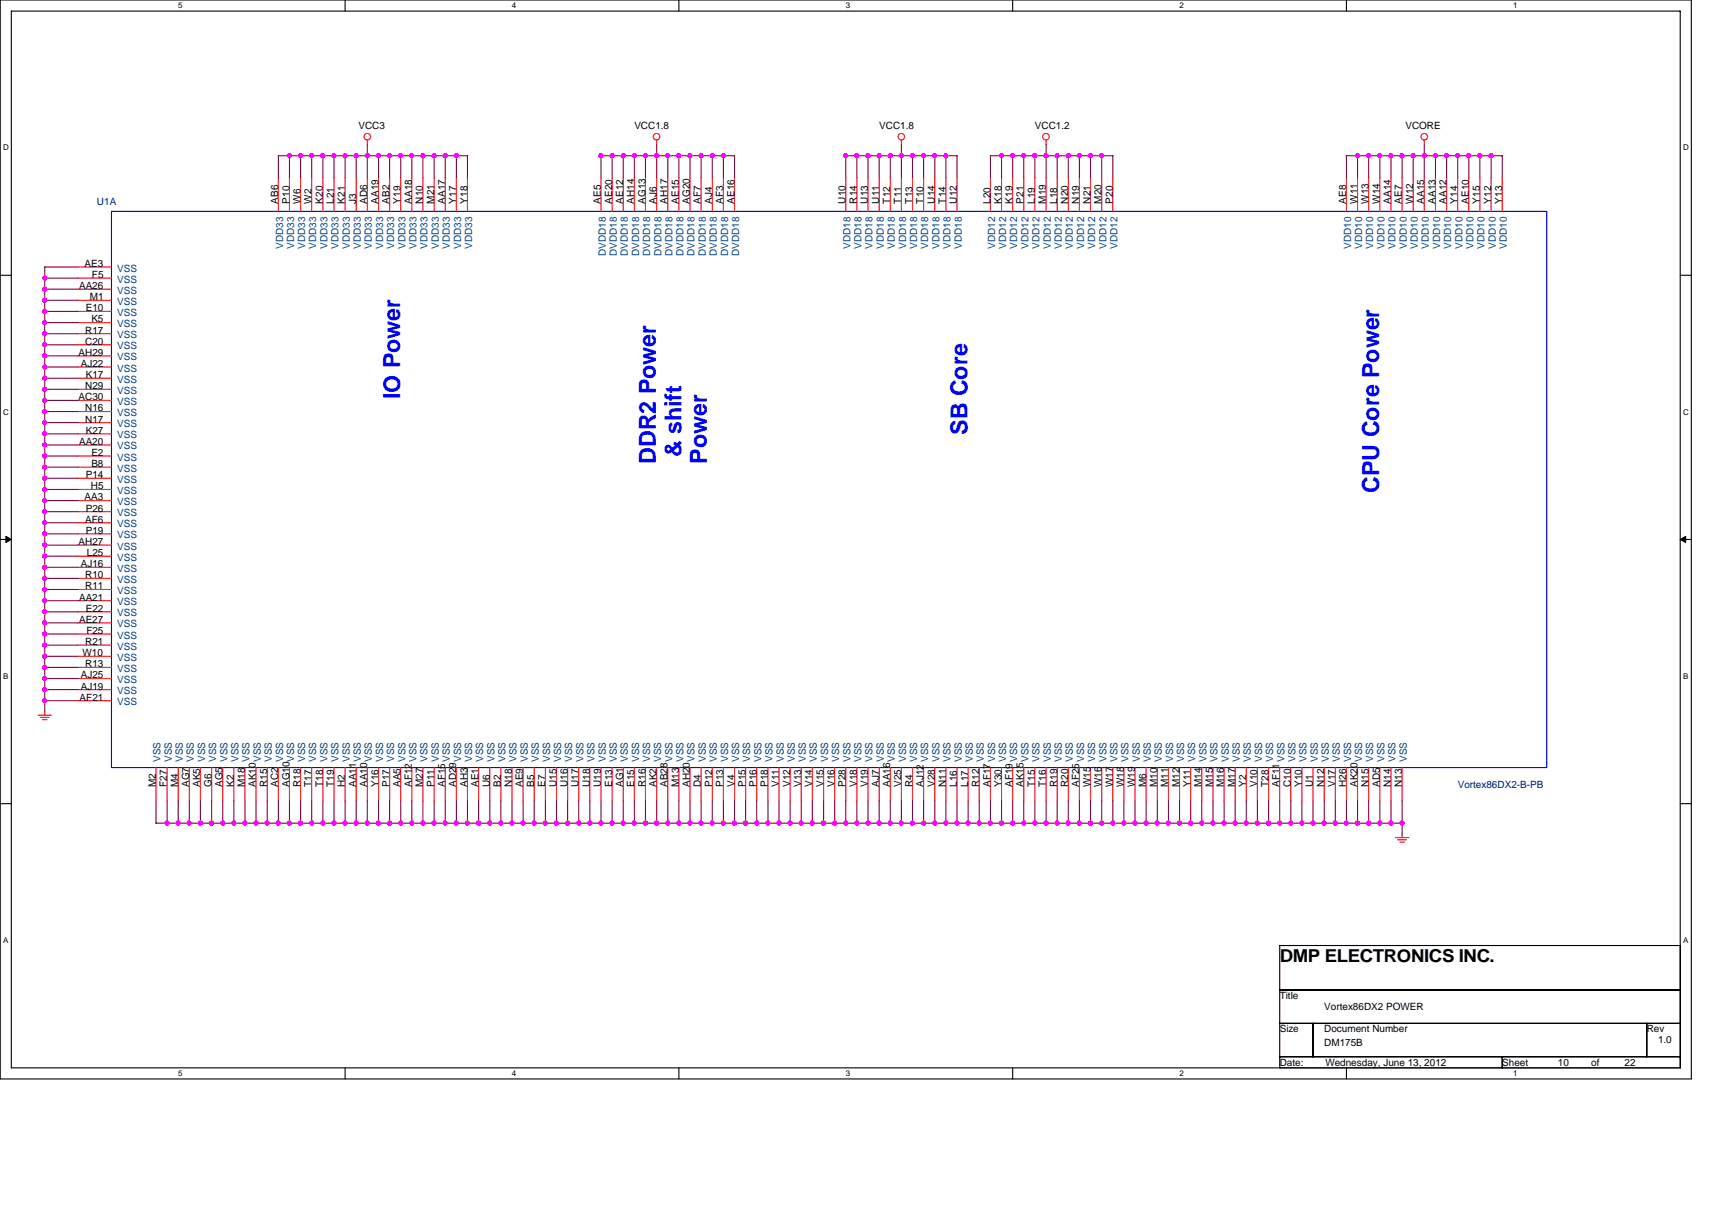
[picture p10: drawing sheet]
<svg xmlns="http://www.w3.org/2000/svg" width="297mm" height="210mm" viewBox="0 0 297 210" stroke-linecap="round" stroke-linejoin="round" font-family="sans-serif">
<defs><g id="words">
<g font-size="4.1" fill="#00f">
<text x="69.4" y="69.3" transform="rotate(-90 69.4 69.3)">IO Power</text>
<text x="167.9" y="75.5" transform="rotate(-90 167.9 75.5)">SB Core</text>
<text x="113.8" y="80.5" transform="rotate(-90 113.8 80.5)">DDR2 Power</text>
<text x="118.2" y="79.4" transform="rotate(-90 118.2 79.4)">&amp; shift</text>
<text x="122.7" y="80.5" transform="rotate(-90 122.7 80.5)">Power</text>
<text x="239.3" y="85.5" transform="rotate(-90 239.3 85.5)">CPU Core Power</text>
</g>
<text font-size="3.1" x="222" y="166.9">DMP ELECTRONICS INC.</text>
<g font-size="1.7">
<text x="62.2" y="22.4">VCC3</text>
<text x="110.1" y="22.4">VCC1.8</text>
<text x="152.5" y="22.4">VCC1.8</text>
<text x="179.6" y="22.4">VCC1.2</text>
<text x="243.8" y="22.4">VCORE</text>
<text x="48.3" y="35.3" transform="rotate(-90 48.3 35.3)">AB6</text>
<text x="50.2" y="35.3" transform="rotate(-90 50.2 35.3)">P10</text>
<text x="52.1" y="35.3" transform="rotate(-90 52.1 35.3)">W6</text>
<text x="54.1" y="35.3" transform="rotate(-90 54.1 35.3)">W2</text>
<text x="56" y="35.3" transform="rotate(-90 56 35.3)">K20</text>
<text x="57.9" y="35.3" transform="rotate(-90 57.9 35.3)">L21</text>
<text x="59.9" y="35.3" transform="rotate(-90 59.9 35.3)">K21</text>
<text x="61.8" y="35.3" transform="rotate(-90 61.8 35.3)">J3</text>
<text x="63.7" y="35.3" transform="rotate(-90 63.7 35.3)">AD6</text>
<text x="65.7" y="35.3" transform="rotate(-90 65.7 35.3)">AA19</text>
<text x="67.6" y="35.3" transform="rotate(-90 67.6 35.3)">AB2</text>
<text x="69.5" y="35.3" transform="rotate(-90 69.5 35.3)">Y19</text>
<text x="71.4" y="35.3" transform="rotate(-90 71.4 35.3)">AA18</text>
<text x="73.4" y="35.3" transform="rotate(-90 73.4 35.3)">N10</text>
<text x="75.3" y="35.3" transform="rotate(-90 75.3 35.3)">M21</text>
<text x="77.2" y="35.3" transform="rotate(-90 77.2 35.3)">AA17</text>
<text x="79.2" y="35.3" transform="rotate(-90 79.2 35.3)">Y17</text>
<text x="81.1" y="35.3" transform="rotate(-90 81.1 35.3)">Y18</text>
<text x="104.3" y="35.3" transform="rotate(-90 104.3 35.3)">AE5</text>
<text x="106.2" y="35.3" transform="rotate(-90 106.2 35.3)">AE20</text>
<text x="108.1" y="35.3" transform="rotate(-90 108.1 35.3)">AE12</text>
<text x="110" y="35.3" transform="rotate(-90 110 35.3)">AH14</text>
<text x="112" y="35.3" transform="rotate(-90 112 35.3)">AG13</text>
<text x="113.9" y="35.3" transform="rotate(-90 113.9 35.3)">AJ6</text>
<text x="115.8" y="35.3" transform="rotate(-90 115.8 35.3)">AH17</text>
<text x="117.8" y="35.3" transform="rotate(-90 117.8 35.3)">AE15</text>
<text x="119.7" y="35.3" transform="rotate(-90 119.7 35.3)">AG20</text>
<text x="121.6" y="35.3" transform="rotate(-90 121.6 35.3)">AF7</text>
<text x="123.6" y="35.3" transform="rotate(-90 123.6 35.3)">AJ4</text>
<text x="125.5" y="35.3" transform="rotate(-90 125.5 35.3)">AF3</text>
<text x="127.4" y="35.3" transform="rotate(-90 127.4 35.3)">AE16</text>
<text x="146.7" y="35.3" transform="rotate(-90 146.7 35.3)">U10</text>
<text x="148.7" y="35.3" transform="rotate(-90 148.7 35.3)">R14</text>
<text x="150.6" y="35.3" transform="rotate(-90 150.6 35.3)">U13</text>
<text x="152.5" y="35.3" transform="rotate(-90 152.5 35.3)">U11</text>
<text x="154.4" y="35.3" transform="rotate(-90 154.4 35.3)">T12</text>
<text x="156.4" y="35.3" transform="rotate(-90 156.4 35.3)">T11</text>
<text x="158.3" y="35.3" transform="rotate(-90 158.3 35.3)">T13</text>
<text x="160.2" y="35.3" transform="rotate(-90 160.2 35.3)">T10</text>
<text x="162.2" y="35.3" transform="rotate(-90 162.2 35.3)">U14</text>
<text x="164.1" y="35.3" transform="rotate(-90 164.1 35.3)">T14</text>
<text x="166" y="35.3" transform="rotate(-90 166 35.3)">U12</text>
<text x="171.8" y="35.3" transform="rotate(-90 171.8 35.3)">L20</text>
<text x="173.8" y="35.3" transform="rotate(-90 173.8 35.3)">K18</text>
<text x="175.7" y="35.3" transform="rotate(-90 175.7 35.3)">K19</text>
<text x="177.6" y="35.3" transform="rotate(-90 177.6 35.3)">P21</text>
<text x="179.5" y="35.3" transform="rotate(-90 179.5 35.3)">L19</text>
<text x="181.5" y="35.3" transform="rotate(-90 181.5 35.3)">M19</text>
<text x="183.4" y="35.3" transform="rotate(-90 183.4 35.3)">L18</text>
<text x="185.3" y="35.3" transform="rotate(-90 185.3 35.3)">N20</text>
<text x="187.3" y="35.3" transform="rotate(-90 187.3 35.3)">N19</text>
<text x="189.2" y="35.3" transform="rotate(-90 189.2 35.3)">N21</text>
<text x="191.1" y="35.3" transform="rotate(-90 191.1 35.3)">M20</text>
<text x="193.1" y="35.3" transform="rotate(-90 193.1 35.3)">P20</text>
<text x="233.6" y="35.3" transform="rotate(-90 233.6 35.3)">AE8</text>
<text x="235.5" y="35.3" transform="rotate(-90 235.5 35.3)">W11</text>
<text x="237.4" y="35.3" transform="rotate(-90 237.4 35.3)">W13</text>
<text x="239.4" y="35.3" transform="rotate(-90 239.4 35.3)">W14</text>
<text x="241.3" y="35.3" transform="rotate(-90 241.3 35.3)">AA14</text>
<text x="243.2" y="35.3" transform="rotate(-90 243.2 35.3)">AE7</text>
<text x="245.2" y="35.3" transform="rotate(-90 245.2 35.3)">W12</text>
<text x="247.1" y="35.3" transform="rotate(-90 247.1 35.3)">AA15</text>
<text x="249" y="35.3" transform="rotate(-90 249 35.3)">AA13</text>
<text x="251" y="35.3" transform="rotate(-90 251 35.3)">AA12</text>
<text x="252.9" y="35.3" transform="rotate(-90 252.9 35.3)">Y14</text>
<text x="254.8" y="35.3" transform="rotate(-90 254.8 35.3)">AE10</text>
<text x="256.7" y="35.3" transform="rotate(-90 256.7 35.3)">Y15</text>
<text x="258.7" y="35.3" transform="rotate(-90 258.7 35.3)">Y12</text>
<text x="260.6" y="35.3" transform="rotate(-90 260.6 35.3)">Y13</text>
<text x="14.7" y="46.3">AE3</text>
<text x="13.7" y="50.2">AA26</text>
<text x="15.6" y="52.1">M1</text>
<text x="16" y="48.2">F5</text>
<text x="14.8" y="57.9">R17</text>
<text x="14.8" y="59.8">C20</text>
<text x="14.9" y="54">E10</text>
<text x="15.9" y="56">K5</text>
<text x="13.6" y="61.7">AH29</text>
<text x="14" y="63.7">AJ22</text>
<text x="14.9" y="65.6">K17</text>
<text x="13.6" y="69.5">AC30</text>
<text x="14.8" y="67.5">N29</text>
<text x="14.8" y="71.4">N16</text>
<text x="13.7" y="77.2">AA20</text>
<text x="14.8" y="73.3">N17</text>
<text x="14.9" y="75.3">K27</text>
<text x="14.9" y="83">P14</text>
<text x="15.9" y="79.1">E2</text>
<text x="15.9" y="81">B8</text>
<text x="14.7" y="86.8">AA3</text>
<text x="14.9" y="88.8">P26</text>
<text x="15.8" y="84.9">H5</text>
<text x="13.6" y="94.6">AH27</text>
<text x="14.8" y="90.7">AF6</text>
<text x="14.9" y="92.6">P19</text>
<text x="14" y="98.4">AJ16</text>
<text x="14.8" y="100.4">R10</text>
<text x="15.1" y="96.5">L25</text>
<text x="13.7" y="104.2">AA21</text>
<text x="14.8" y="102.3">R11</text>
<text x="14.9" y="106.2">E22</text>
<text x="13.7" y="108.1">AE27</text>
<text x="14.3" y="113.9">W10</text>
<text x="14.8" y="111.9">R21</text>
<text x="15" y="110">F25</text>
<text x="14" y="117.7">AJ25</text>
<text x="14" y="119.7">AJ19</text>
<text x="14.8" y="115.8">R13</text>
<text x="13.8" y="121.6">AF21</text>
<text x="27" y="136.6" transform="rotate(-90 27 136.6)">M2</text>
<text x="29" y="136.6" transform="rotate(-90 29 136.6)">F27</text>
<text x="30.9" y="136.6" transform="rotate(-90 30.9 136.6)">M4</text>
<text x="32.8" y="136.6" transform="rotate(-90 32.8 136.6)">AG7</text>
<text x="34.8" y="136.6" transform="rotate(-90 34.8 136.6)">AK5</text>
<text x="36.7" y="136.6" transform="rotate(-90 36.7 136.6)">G6</text>
<text x="38.6" y="136.6" transform="rotate(-90 38.6 136.6)">AG5</text>
<text x="40.6" y="136.6" transform="rotate(-90 40.6 136.6)">K2</text>
<text x="42.5" y="136.6" transform="rotate(-90 42.5 136.6)">M18</text>
<text x="44.4" y="136.6" transform="rotate(-90 44.4 136.6)">AK10</text>
<text x="46.4" y="136.6" transform="rotate(-90 46.4 136.6)">R15</text>
<text x="48.3" y="136.6" transform="rotate(-90 48.3 136.6)">AC2</text>
<text x="50.2" y="136.6" transform="rotate(-90 50.2 136.6)">AG10</text>
<text x="52.1" y="136.6" transform="rotate(-90 52.1 136.6)">R18</text>
<text x="54.1" y="136.6" transform="rotate(-90 54.1 136.6)">T17</text>
<text x="56" y="136.6" transform="rotate(-90 56 136.6)">T18</text>
<text x="57.9" y="136.6" transform="rotate(-90 57.9 136.6)">T19</text>
<text x="59.9" y="136.6" transform="rotate(-90 59.9 136.6)">H2</text>
<text x="61.8" y="136.6" transform="rotate(-90 61.8 136.6)">AA11</text>
<text x="63.7" y="136.6" transform="rotate(-90 63.7 136.6)">AA10</text>
<text x="65.7" y="136.6" transform="rotate(-90 65.7 136.6)">Y16</text>
<text x="67.6" y="136.6" transform="rotate(-90 67.6 136.6)">P17</text>
<text x="69.5" y="136.6" transform="rotate(-90 69.5 136.6)">AA5</text>
<text x="71.4" y="136.6" transform="rotate(-90 71.4 136.6)">AF12</text>
<text x="73.4" y="136.6" transform="rotate(-90 73.4 136.6)">M27</text>
<text x="75.3" y="136.6" transform="rotate(-90 75.3 136.6)">P11</text>
<text x="77.2" y="136.6" transform="rotate(-90 77.2 136.6)">AF15</text>
<text x="79.2" y="136.6" transform="rotate(-90 79.2 136.6)">AD29</text>
<text x="81.1" y="136.6" transform="rotate(-90 81.1 136.6)">AH3</text>
<text x="83" y="136.6" transform="rotate(-90 83 136.6)">AE1</text>
<text x="85" y="136.6" transform="rotate(-90 85 136.6)">U6</text>
<text x="86.9" y="136.6" transform="rotate(-90 86.9 136.6)">B2</text>
<text x="88.8" y="136.6" transform="rotate(-90 88.8 136.6)">N18</text>
<text x="90.7" y="136.6" transform="rotate(-90 90.7 136.6)">AE9</text>
<text x="92.7" y="136.6" transform="rotate(-90 92.7 136.6)">B5</text>
<text x="94.6" y="136.6" transform="rotate(-90 94.6 136.6)">E7</text>
<text x="96.5" y="136.6" transform="rotate(-90 96.5 136.6)">U15</text>
<text x="98.5" y="136.6" transform="rotate(-90 98.5 136.6)">U16</text>
<text x="100.4" y="136.6" transform="rotate(-90 100.4 136.6)">U17</text>
<text x="102.3" y="136.6" transform="rotate(-90 102.3 136.6)">U18</text>
<text x="104.3" y="136.6" transform="rotate(-90 104.3 136.6)">U19</text>
<text x="106.2" y="136.6" transform="rotate(-90 106.2 136.6)">E13</text>
<text x="108.1" y="136.6" transform="rotate(-90 108.1 136.6)">AG1</text>
<text x="110" y="136.6" transform="rotate(-90 110 136.6)">E15</text>
<text x="112" y="136.6" transform="rotate(-90 112 136.6)">R16</text>
<text x="113.9" y="136.6" transform="rotate(-90 113.9 136.6)">AK2</text>
<text x="115.8" y="136.6" transform="rotate(-90 115.8 136.6)">AB28</text>
<text x="117.8" y="136.6" transform="rotate(-90 117.8 136.6)">M13</text>
<text x="119.7" y="136.6" transform="rotate(-90 119.7 136.6)">AH20</text>
<text x="121.6" y="136.6" transform="rotate(-90 121.6 136.6)">D4</text>
<text x="123.6" y="136.6" transform="rotate(-90 123.6 136.6)">P12</text>
<text x="125.5" y="136.6" transform="rotate(-90 125.5 136.6)">P13</text>
<text x="127.4" y="136.6" transform="rotate(-90 127.4 136.6)">V4</text>
<text x="129.3" y="136.6" transform="rotate(-90 129.3 136.6)">P15</text>
<text x="131.3" y="136.6" transform="rotate(-90 131.3 136.6)">P16</text>
<text x="133.2" y="136.6" transform="rotate(-90 133.2 136.6)">P18</text>
<text x="135.1" y="136.6" transform="rotate(-90 135.1 136.6)">V11</text>
<text x="137.1" y="136.6" transform="rotate(-90 137.1 136.6)">V12</text>
<text x="139" y="136.6" transform="rotate(-90 139 136.6)">V13</text>
<text x="140.9" y="136.6" transform="rotate(-90 140.9 136.6)">V14</text>
<text x="142.9" y="136.6" transform="rotate(-90 142.9 136.6)">V15</text>
<text x="144.8" y="136.6" transform="rotate(-90 144.8 136.6)">V16</text>
<text x="146.7" y="136.6" transform="rotate(-90 146.7 136.6)">P28</text>
<text x="148.7" y="136.6" transform="rotate(-90 148.7 136.6)">V18</text>
<text x="150.6" y="136.6" transform="rotate(-90 150.6 136.6)">V19</text>
<text x="152.5" y="136.6" transform="rotate(-90 152.5 136.6)">AJ7</text>
<text x="154.4" y="136.6" transform="rotate(-90 154.4 136.6)">AA16</text>
<text x="156.4" y="136.6" transform="rotate(-90 156.4 136.6)">V25</text>
<text x="158.3" y="136.6" transform="rotate(-90 158.3 136.6)">R4</text>
<text x="160.2" y="136.6" transform="rotate(-90 160.2 136.6)">AJ12</text>
<text x="162.2" y="136.6" transform="rotate(-90 162.2 136.6)">V28</text>
<text x="164.1" y="136.6" transform="rotate(-90 164.1 136.6)">N11</text>
<text x="166" y="136.6" transform="rotate(-90 166 136.6)">L16</text>
<text x="168" y="136.6" transform="rotate(-90 168 136.6)">L17</text>
<text x="169.9" y="136.6" transform="rotate(-90 169.9 136.6)">R12</text>
<text x="171.8" y="136.6" transform="rotate(-90 171.8 136.6)">AF17</text>
<text x="173.8" y="136.6" transform="rotate(-90 173.8 136.6)">Y30</text>
<text x="175.7" y="136.6" transform="rotate(-90 175.7 136.6)">AF19</text>
<text x="177.6" y="136.6" transform="rotate(-90 177.6 136.6)">AK15</text>
<text x="179.5" y="136.6" transform="rotate(-90 179.5 136.6)">T15</text>
<text x="181.5" y="136.6" transform="rotate(-90 181.5 136.6)">T16</text>
<text x="183.4" y="136.6" transform="rotate(-90 183.4 136.6)">R19</text>
<text x="185.3" y="136.6" transform="rotate(-90 185.3 136.6)">R20</text>
<text x="187.3" y="136.6" transform="rotate(-90 187.3 136.6)">AF25</text>
<text x="189.2" y="136.6" transform="rotate(-90 189.2 136.6)">W15</text>
<text x="191.1" y="136.6" transform="rotate(-90 191.1 136.6)">W16</text>
<text x="193.1" y="136.6" transform="rotate(-90 193.1 136.6)">W17</text>
<text x="195" y="136.6" transform="rotate(-90 195 136.6)">W18</text>
<text x="196.9" y="136.6" transform="rotate(-90 196.9 136.6)">W19</text>
<text x="198.8" y="136.6" transform="rotate(-90 198.8 136.6)">M6</text>
<text x="200.8" y="136.6" transform="rotate(-90 200.8 136.6)">M10</text>
<text x="202.7" y="136.6" transform="rotate(-90 202.7 136.6)">M11</text>
<text x="204.6" y="136.6" transform="rotate(-90 204.6 136.6)">M12</text>
<text x="206.6" y="136.6" transform="rotate(-90 206.6 136.6)">Y11</text>
<text x="208.5" y="136.6" transform="rotate(-90 208.5 136.6)">M14</text>
<text x="210.4" y="136.6" transform="rotate(-90 210.4 136.6)">M15</text>
<text x="212.4" y="136.6" transform="rotate(-90 212.4 136.6)">M16</text>
<text x="214.3" y="136.6" transform="rotate(-90 214.3 136.6)">M17</text>
<text x="216.2" y="136.6" transform="rotate(-90 216.2 136.6)">Y2</text>
<text x="218.1" y="136.6" transform="rotate(-90 218.1 136.6)">V10</text>
<text x="220.1" y="136.6" transform="rotate(-90 220.1 136.6)">T28</text>
<text x="222" y="136.6" transform="rotate(-90 222 136.6)">AF11</text>
<text x="223.9" y="136.6" transform="rotate(-90 223.9 136.6)">C10</text>
<text x="225.9" y="136.6" transform="rotate(-90 225.9 136.6)">Y10</text>
<text x="227.8" y="136.6" transform="rotate(-90 227.8 136.6)">U1</text>
<text x="229.7" y="136.6" transform="rotate(-90 229.7 136.6)">N12</text>
<text x="231.7" y="136.6" transform="rotate(-90 231.7 136.6)">V17</text>
<text x="233.6" y="136.6" transform="rotate(-90 233.6 136.6)">H26</text>
<text x="235.5" y="136.6" transform="rotate(-90 235.5 136.6)">AK20</text>
<text x="237.4" y="136.6" transform="rotate(-90 237.4 136.6)">N15</text>
<text x="239.4" y="136.6" transform="rotate(-90 239.4 136.6)">AD5</text>
<text x="241.3" y="136.6" transform="rotate(-90 241.3 136.6)">N14</text>
<text x="243.2" y="136.6" transform="rotate(-90 243.2 136.6)">N13</text>
<text x="222" y="173.4">Title</text>
<text x="222" y="179.1">Size</text>
<text x="229.8" y="175.3">Vortex86DX2 POWER</text>
<text x="229.8" y="179.1">Document Number</text>
<text x="285.7" y="179.1">Rev</text>
<text x="222" y="184.9">Date:</text>
<text x="229.8" y="181.5">DM175B</text>
<text x="230" y="184.9">Wednesday, June 13, 2012</text>
<text x="260.6" y="184.9">Sheet</text>
<text x="270.3" y="184.9">10</text>
<text x="276.1" y="184.9">of</text>
<text x="281.9" y="184.9">22</text>
<text x="287.7" y="181.1">1.0</text>
</g>
<g font-size="1.7" fill="#000080">
<text x="16.8" y="35.5">U1A</text>
<text x="252.9" y="136.7">Vortex86DX2-B-PB</text>
</g>
<g font-size="1.7" fill="#004080">
<text x="20.3" y="47.1">VSS</text>
<text x="49.1" y="43.2" transform="rotate(-90 49.1 43.2)">VDD33</text>
<text x="51" y="43.2" transform="rotate(-90 51 43.2)">VDD33</text>
<text x="53" y="43.2" transform="rotate(-90 53 43.2)">VDD33</text>
<text x="54.9" y="43.2" transform="rotate(-90 54.9 43.2)">VDD33</text>
<text x="56.8" y="43.2" transform="rotate(-90 56.8 43.2)">VDD33</text>
<text x="58.8" y="43.2" transform="rotate(-90 58.8 43.2)">VDD33</text>
<text x="60.7" y="43.2" transform="rotate(-90 60.7 43.2)">VDD33</text>
<text x="62.6" y="43.2" transform="rotate(-90 62.6 43.2)">VDD33</text>
<text x="64.5" y="43.2" transform="rotate(-90 64.5 43.2)">VDD33</text>
<text x="66.5" y="43.2" transform="rotate(-90 66.5 43.2)">VDD33</text>
<text x="68.4" y="43.2" transform="rotate(-90 68.4 43.2)">VDD33</text>
<text x="70.3" y="43.2" transform="rotate(-90 70.3 43.2)">VDD33</text>
<text x="72.3" y="43.2" transform="rotate(-90 72.3 43.2)">VDD33</text>
<text x="74.2" y="43.2" transform="rotate(-90 74.2 43.2)">VDD33</text>
<text x="76.1" y="43.2" transform="rotate(-90 76.1 43.2)">VDD33</text>
<text x="78.1" y="43.2" transform="rotate(-90 78.1 43.2)">VDD33</text>
<text x="80" y="43.2" transform="rotate(-90 80 43.2)">VDD33</text>
<text x="81.9" y="43.2" transform="rotate(-90 81.9 43.2)">VDD33</text>
<text x="105.1" y="44.4" transform="rotate(-90 105.1 44.4)">DVDD18</text>
<text x="107" y="44.4" transform="rotate(-90 107 44.4)">DVDD18</text>
<text x="108.9" y="44.4" transform="rotate(-90 108.9 44.4)">DVDD18</text>
<text x="110.9" y="44.4" transform="rotate(-90 110.9 44.4)">DVDD18</text>
<text x="112.8" y="44.4" transform="rotate(-90 112.8 44.4)">DVDD18</text>
<text x="114.7" y="44.4" transform="rotate(-90 114.7 44.4)">DVDD18</text>
<text x="116.7" y="44.4" transform="rotate(-90 116.7 44.4)">DVDD18</text>
<text x="118.6" y="44.4" transform="rotate(-90 118.6 44.4)">DVDD18</text>
<text x="120.5" y="44.4" transform="rotate(-90 120.5 44.4)">DVDD18</text>
<text x="122.4" y="44.4" transform="rotate(-90 122.4 44.4)">DVDD18</text>
<text x="124.4" y="44.4" transform="rotate(-90 124.4 44.4)">DVDD18</text>
<text x="126.3" y="44.4" transform="rotate(-90 126.3 44.4)">DVDD18</text>
<text x="128.2" y="44.4" transform="rotate(-90 128.2 44.4)">DVDD18</text>
<text x="147.6" y="43.2" transform="rotate(-90 147.6 43.2)">VDD18</text>
<text x="149.5" y="43.2" transform="rotate(-90 149.5 43.2)">VDD18</text>
<text x="151.4" y="43.2" transform="rotate(-90 151.4 43.2)">VDD18</text>
<text x="153.4" y="43.2" transform="rotate(-90 153.4 43.2)">VDD18</text>
<text x="155.3" y="43.2" transform="rotate(-90 155.3 43.2)">VDD18</text>
<text x="157.2" y="43.2" transform="rotate(-90 157.2 43.2)">VDD18</text>
<text x="159.1" y="43.2" transform="rotate(-90 159.1 43.2)">VDD18</text>
<text x="161.1" y="43.2" transform="rotate(-90 161.1 43.2)">VDD18</text>
<text x="163" y="43.2" transform="rotate(-90 163 43.2)">VDD18</text>
<text x="164.9" y="43.2" transform="rotate(-90 164.9 43.2)">VDD18</text>
<text x="166.9" y="43.2" transform="rotate(-90 166.9 43.2)">VDD18</text>
<text x="172.7" y="43.2" transform="rotate(-90 172.7 43.2)">VDD12</text>
<text x="174.6" y="43.2" transform="rotate(-90 174.6 43.2)">VDD12</text>
<text x="176.5" y="43.2" transform="rotate(-90 176.5 43.2)">VDD12</text>
<text x="178.4" y="43.2" transform="rotate(-90 178.4 43.2)">VDD12</text>
<text x="180.4" y="43.2" transform="rotate(-90 180.4 43.2)">VDD12</text>
<text x="182.3" y="43.2" transform="rotate(-90 182.3 43.2)">VDD12</text>
<text x="184.2" y="43.2" transform="rotate(-90 184.2 43.2)">VDD12</text>
<text x="186.2" y="43.2" transform="rotate(-90 186.2 43.2)">VDD12</text>
<text x="188.1" y="43.2" transform="rotate(-90 188.1 43.2)">VDD12</text>
<text x="190" y="43.2" transform="rotate(-90 190 43.2)">VDD12</text>
<text x="192" y="43.2" transform="rotate(-90 192 43.2)">VDD12</text>
<text x="193.9" y="43.2" transform="rotate(-90 193.9 43.2)">VDD12</text>
<text x="234.4" y="43.2" transform="rotate(-90 234.4 43.2)">VDD10</text>
<text x="236.3" y="43.2" transform="rotate(-90 236.3 43.2)">VDD10</text>
<text x="238.3" y="43.2" transform="rotate(-90 238.3 43.2)">VDD10</text>
<text x="240.2" y="43.2" transform="rotate(-90 240.2 43.2)">VDD10</text>
<text x="242.1" y="43.2" transform="rotate(-90 242.1 43.2)">VDD10</text>
<text x="244.1" y="43.2" transform="rotate(-90 244.1 43.2)">VDD10</text>
<text x="246" y="43.2" transform="rotate(-90 246 43.2)">VDD10</text>
<text x="247.9" y="43.2" transform="rotate(-90 247.9 43.2)">VDD10</text>
<text x="249.9" y="43.2" transform="rotate(-90 249.9 43.2)">VDD10</text>
<text x="251.8" y="43.2" transform="rotate(-90 251.8 43.2)">VDD10</text>
<text x="253.7" y="43.2" transform="rotate(-90 253.7 43.2)">VDD10</text>
<text x="255.7" y="43.2" transform="rotate(-90 255.7 43.2)">VDD10</text>
<text x="257.6" y="43.2" transform="rotate(-90 257.6 43.2)">VDD10</text>
<text x="259.5" y="43.2" transform="rotate(-90 259.5 43.2)">VDD10</text>
<text x="261.5" y="43.2" transform="rotate(-90 261.5 43.2)">VDD10</text>
<text x="20.3" y="49">VSS</text>
<text x="20.3" y="51">VSS</text>
<text x="20.3" y="52.9">VSS</text>
<text x="20.3" y="54.8">VSS</text>
<text x="20.3" y="56.8">VSS</text>
<text x="20.3" y="58.7">VSS</text>
<text x="20.3" y="60.6">VSS</text>
<text x="20.3" y="62.5">VSS</text>
<text x="20.3" y="64.5">VSS</text>
<text x="20.3" y="66.4">VSS</text>
<text x="20.3" y="68.3">VSS</text>
<text x="20.3" y="70.3">VSS</text>
<text x="20.3" y="72.2">VSS</text>
<text x="20.3" y="74.1">VSS</text>
<text x="20.3" y="76.1">VSS</text>
<text x="20.3" y="78">VSS</text>
<text x="20.3" y="79.9">VSS</text>
<text x="20.3" y="81.9">VSS</text>
<text x="20.3" y="83.8">VSS</text>
<text x="20.3" y="85.7">VSS</text>
<text x="20.3" y="87.7">VSS</text>
<text x="20.3" y="89.6">VSS</text>
<text x="20.3" y="91.5">VSS</text>
<text x="20.3" y="93.4">VSS</text>
<text x="20.3" y="95.4">VSS</text>
<text x="20.3" y="97.3">VSS</text>
<text x="20.3" y="99.2">VSS</text>
<text x="20.3" y="101.2">VSS</text>
<text x="20.3" y="103.1">VSS</text>
<text x="20.3" y="105">VSS</text>
<text x="20.3" y="107">VSS</text>
<text x="20.3" y="108.9">VSS</text>
<text x="20.3" y="110.8">VSS</text>
<text x="20.3" y="112.7">VSS</text>
<text x="20.3" y="114.7">VSS</text>
<text x="20.3" y="116.6">VSS</text>
<text x="20.3" y="118.5">VSS</text>
<text x="20.3" y="120.5">VSS</text>
<text x="20.3" y="122.4">VSS</text>
<text x="27.9" y="132.2" transform="rotate(-90 27.9 132.2)">VSS</text>
<text x="29.8" y="132.2" transform="rotate(-90 29.8 132.2)">VSS</text>
<text x="31.7" y="132.2" transform="rotate(-90 31.7 132.2)">VSS</text>
<text x="33.7" y="132.2" transform="rotate(-90 33.7 132.2)">VSS</text>
<text x="35.6" y="132.2" transform="rotate(-90 35.6 132.2)">VSS</text>
<text x="37.5" y="132.2" transform="rotate(-90 37.5 132.2)">VSS</text>
<text x="39.5" y="132.2" transform="rotate(-90 39.5 132.2)">VSS</text>
<text x="41.4" y="132.2" transform="rotate(-90 41.4 132.2)">VSS</text>
<text x="43.3" y="132.2" transform="rotate(-90 43.3 132.2)">VSS</text>
<text x="45.2" y="132.2" transform="rotate(-90 45.2 132.2)">VSS</text>
<text x="47.2" y="132.2" transform="rotate(-90 47.2 132.2)">VSS</text>
<text x="49.1" y="132.2" transform="rotate(-90 49.1 132.2)">VSS</text>
<text x="51" y="132.2" transform="rotate(-90 51 132.2)">VSS</text>
<text x="53" y="132.2" transform="rotate(-90 53 132.2)">VSS</text>
<text x="54.9" y="132.2" transform="rotate(-90 54.9 132.2)">VSS</text>
<text x="56.8" y="132.2" transform="rotate(-90 56.8 132.2)">VSS</text>
<text x="58.8" y="132.2" transform="rotate(-90 58.8 132.2)">VSS</text>
<text x="60.7" y="132.2" transform="rotate(-90 60.7 132.2)">VSS</text>
<text x="62.6" y="132.2" transform="rotate(-90 62.6 132.2)">VSS</text>
<text x="64.5" y="132.2" transform="rotate(-90 64.5 132.2)">VSS</text>
<text x="66.5" y="132.2" transform="rotate(-90 66.5 132.2)">VSS</text>
<text x="68.4" y="132.2" transform="rotate(-90 68.4 132.2)">VSS</text>
<text x="70.3" y="132.2" transform="rotate(-90 70.3 132.2)">VSS</text>
<text x="72.3" y="132.2" transform="rotate(-90 72.3 132.2)">VSS</text>
<text x="74.2" y="132.2" transform="rotate(-90 74.2 132.2)">VSS</text>
<text x="76.1" y="132.2" transform="rotate(-90 76.1 132.2)">VSS</text>
<text x="78.1" y="132.2" transform="rotate(-90 78.1 132.2)">VSS</text>
<text x="80" y="132.2" transform="rotate(-90 80 132.2)">VSS</text>
<text x="81.9" y="132.2" transform="rotate(-90 81.9 132.2)">VSS</text>
<text x="83.8" y="132.2" transform="rotate(-90 83.8 132.2)">VSS</text>
<text x="85.8" y="132.2" transform="rotate(-90 85.8 132.2)">VSS</text>
<text x="87.7" y="132.2" transform="rotate(-90 87.7 132.2)">VSS</text>
<text x="89.6" y="132.2" transform="rotate(-90 89.6 132.2)">VSS</text>
<text x="91.6" y="132.2" transform="rotate(-90 91.6 132.2)">VSS</text>
<text x="93.5" y="132.2" transform="rotate(-90 93.5 132.2)">VSS</text>
<text x="95.4" y="132.2" transform="rotate(-90 95.4 132.2)">VSS</text>
<text x="97.4" y="132.2" transform="rotate(-90 97.4 132.2)">VSS</text>
<text x="99.3" y="132.2" transform="rotate(-90 99.3 132.2)">VSS</text>
<text x="101.2" y="132.2" transform="rotate(-90 101.2 132.2)">VSS</text>
<text x="103.1" y="132.2" transform="rotate(-90 103.1 132.2)">VSS</text>
<text x="105.1" y="132.2" transform="rotate(-90 105.1 132.2)">VSS</text>
<text x="107" y="132.2" transform="rotate(-90 107 132.2)">VSS</text>
<text x="108.9" y="132.2" transform="rotate(-90 108.9 132.2)">VSS</text>
<text x="110.9" y="132.2" transform="rotate(-90 110.9 132.2)">VSS</text>
<text x="112.8" y="132.2" transform="rotate(-90 112.8 132.2)">VSS</text>
<text x="114.7" y="132.2" transform="rotate(-90 114.7 132.2)">VSS</text>
<text x="116.7" y="132.2" transform="rotate(-90 116.7 132.2)">VSS</text>
<text x="118.6" y="132.2" transform="rotate(-90 118.6 132.2)">VSS</text>
<text x="120.5" y="132.2" transform="rotate(-90 120.5 132.2)">VSS</text>
<text x="122.4" y="132.2" transform="rotate(-90 122.4 132.2)">VSS</text>
<text x="124.4" y="132.2" transform="rotate(-90 124.4 132.2)">VSS</text>
<text x="126.3" y="132.2" transform="rotate(-90 126.3 132.2)">VSS</text>
<text x="128.2" y="132.2" transform="rotate(-90 128.2 132.2)">VSS</text>
<text x="130.2" y="132.2" transform="rotate(-90 130.2 132.2)">VSS</text>
<text x="132.1" y="132.2" transform="rotate(-90 132.1 132.2)">VSS</text>
<text x="134" y="132.2" transform="rotate(-90 134 132.2)">VSS</text>
<text x="136" y="132.2" transform="rotate(-90 136 132.2)">VSS</text>
<text x="137.9" y="132.2" transform="rotate(-90 137.9 132.2)">VSS</text>
<text x="139.8" y="132.2" transform="rotate(-90 139.8 132.2)">VSS</text>
<text x="141.8" y="132.2" transform="rotate(-90 141.8 132.2)">VSS</text>
<text x="143.7" y="132.2" transform="rotate(-90 143.7 132.2)">VSS</text>
<text x="145.6" y="132.2" transform="rotate(-90 145.6 132.2)">VSS</text>
<text x="147.6" y="132.2" transform="rotate(-90 147.6 132.2)">VSS</text>
<text x="149.5" y="132.2" transform="rotate(-90 149.5 132.2)">VSS</text>
<text x="151.4" y="132.2" transform="rotate(-90 151.4 132.2)">VSS</text>
<text x="153.4" y="132.2" transform="rotate(-90 153.4 132.2)">VSS</text>
<text x="155.3" y="132.2" transform="rotate(-90 155.3 132.2)">VSS</text>
<text x="157.2" y="132.2" transform="rotate(-90 157.2 132.2)">VSS</text>
<text x="159.1" y="132.2" transform="rotate(-90 159.1 132.2)">VSS</text>
<text x="161.1" y="132.2" transform="rotate(-90 161.1 132.2)">VSS</text>
<text x="163" y="132.2" transform="rotate(-90 163 132.2)">VSS</text>
<text x="164.9" y="132.2" transform="rotate(-90 164.9 132.2)">VSS</text>
<text x="166.9" y="132.2" transform="rotate(-90 166.9 132.2)">VSS</text>
<text x="168.8" y="132.2" transform="rotate(-90 168.8 132.2)">VSS</text>
<text x="170.7" y="132.2" transform="rotate(-90 170.7 132.2)">VSS</text>
<text x="172.7" y="132.2" transform="rotate(-90 172.7 132.2)">VSS</text>
<text x="174.6" y="132.2" transform="rotate(-90 174.6 132.2)">VSS</text>
<text x="176.5" y="132.2" transform="rotate(-90 176.5 132.2)">VSS</text>
<text x="178.4" y="132.2" transform="rotate(-90 178.4 132.2)">VSS</text>
<text x="180.4" y="132.2" transform="rotate(-90 180.4 132.2)">VSS</text>
<text x="182.3" y="132.2" transform="rotate(-90 182.3 132.2)">VSS</text>
<text x="184.2" y="132.2" transform="rotate(-90 184.2 132.2)">VSS</text>
<text x="186.2" y="132.2" transform="rotate(-90 186.2 132.2)">VSS</text>
<text x="188.1" y="132.2" transform="rotate(-90 188.1 132.2)">VSS</text>
<text x="190" y="132.2" transform="rotate(-90 190 132.2)">VSS</text>
<text x="192" y="132.2" transform="rotate(-90 192 132.2)">VSS</text>
<text x="193.9" y="132.2" transform="rotate(-90 193.9 132.2)">VSS</text>
<text x="195.8" y="132.2" transform="rotate(-90 195.8 132.2)">VSS</text>
<text x="197.7" y="132.2" transform="rotate(-90 197.7 132.2)">VSS</text>
<text x="199.7" y="132.2" transform="rotate(-90 199.7 132.2)">VSS</text>
<text x="201.6" y="132.2" transform="rotate(-90 201.6 132.2)">VSS</text>
<text x="203.5" y="132.2" transform="rotate(-90 203.5 132.2)">VSS</text>
<text x="205.5" y="132.2" transform="rotate(-90 205.5 132.2)">VSS</text>
<text x="207.4" y="132.2" transform="rotate(-90 207.4 132.2)">VSS</text>
<text x="209.3" y="132.2" transform="rotate(-90 209.3 132.2)">VSS</text>
<text x="211.3" y="132.2" transform="rotate(-90 211.3 132.2)">VSS</text>
<text x="213.2" y="132.2" transform="rotate(-90 213.2 132.2)">VSS</text>
<text x="215.1" y="132.2" transform="rotate(-90 215.1 132.2)">VSS</text>
<text x="217" y="132.2" transform="rotate(-90 217 132.2)">VSS</text>
<text x="219" y="132.2" transform="rotate(-90 219 132.2)">VSS</text>
<text x="220.9" y="132.2" transform="rotate(-90 220.9 132.2)">VSS</text>
<text x="222.8" y="132.2" transform="rotate(-90 222.8 132.2)">VSS</text>
<text x="224.8" y="132.2" transform="rotate(-90 224.8 132.2)">VSS</text>
<text x="226.7" y="132.2" transform="rotate(-90 226.7 132.2)">VSS</text>
<text x="228.6" y="132.2" transform="rotate(-90 228.6 132.2)">VSS</text>
<text x="230.6" y="132.2" transform="rotate(-90 230.6 132.2)">VSS</text>
<text x="232.5" y="132.2" transform="rotate(-90 232.5 132.2)">VSS</text>
<text x="234.4" y="132.2" transform="rotate(-90 234.4 132.2)">VSS</text>
<text x="236.3" y="132.2" transform="rotate(-90 236.3 132.2)">VSS</text>
<text x="238.3" y="132.2" transform="rotate(-90 238.3 132.2)">VSS</text>
<text x="240.2" y="132.2" transform="rotate(-90 240.2 132.2)">VSS</text>
<text x="242.1" y="132.2" transform="rotate(-90 242.1 132.2)">VSS</text>
<text x="244.1" y="132.2" transform="rotate(-90 244.1 132.2)">VSS</text>
</g>
<g font-size="1.4">
<text x="30.9" y="1.5">5</text>
<text x="88.8" y="1.5">4</text>
<text x="146.7" y="1.5">3</text>
<text x="204.7" y="1.5">2</text>
<text x="262.6" y="1.5">1</text>
<text x=".5" y="26.1">D</text>
<text x="292" y="26.1">D</text>
<text x=".5" y="71.9">C</text>
<text x="292" y="71.9">C</text>
<text x=".5" y="117.8">B</text>
<text x="292" y="117.8">B</text>
<text x=".5" y="163.6">A</text>
<text x="292" y="163.6">A</text>
<text x="30.9" y="186.8">5</text>
<text x="88.8" y="186.8">4</text>
<text x="146.7" y="186.8">3</text>
<text x="204.7" y="186.8">2</text>
<text x="262.6" y="186.8">1</text>
</g>
</g></defs>
<path d="M0 0h293.5v187.2h-293.5zM2 1.9h289.5v183.4h-289.5z" fill="none" stroke="#000" stroke-width=".19"/>
<g fill="#fff">
<path d="M30.9 .2h.8v1.6h-.8z"/>
<path d="M30.9 185.5h.8v1.6h-.8z"/>
</g>
<path d="M59.9 0v1.9M59.9 185.3v1.9" fill="none" stroke="#000" stroke-width=".19"/>
<g fill="#fff">
<path d="M88.8 .2h.8v1.6h-.8z"/>
<path d="M88.8 185.5h.8v1.6h-.8z"/>
</g>
<path d="M117.8 0v1.9M117.8 185.3v1.9" fill="none" stroke="#000" stroke-width=".19"/>
<g fill="#fff">
<path d="M146.7 .2h.8v1.6h-.8z"/>
<path d="M146.7 185.5h.8v1.6h-.8z"/>
</g>
<path d="M175.7 0v1.9M175.7 185.3v1.9" fill="none" stroke="#000" stroke-width=".19"/>
<g fill="#fff">
<path d="M204.7 .2h.7v1.6h-.7z"/>
<path d="M204.7 185.5h.7v1.6h-.7z"/>
</g>
<path d="M233.6 0v1.9M233.6 185.3v1.9" fill="none" stroke="#000" stroke-width=".19"/>
<g fill="#fff">
<path d="M262.6 .2h.7v1.6h-.7z"/>
<path d="M262.6 185.5h.7v1.6h-.7z"/>
<path d="M.5 24.8h1v1.6h-1z"/>
<path d="M292 24.8h1v1.6h-1z"/>
<path d="M.5 70.7h1v1.5h-1z"/>
<path d="M292 70.7h1v1.5h-1z"/>
</g>
<path d="M0 47.8h2M291.5 47.8h2" fill="none" stroke="#000" stroke-width=".19"/>
<g fill="#fff">
<path d="M.5 116.5h.9v1.6h-.9z"/>
<path d="M292 116.5h.9v1.6h-.9z"/>
</g>
<path d="M0 93.6h2M291.5 93.6h2" fill="none" stroke="#000" stroke-width=".19"/>
<path d="M1 93.1l1 .5-1 .5zM291.5 93.6l1-.5v1z" fill="#000" stroke="#000" stroke-width=".17"/>
<g fill="#fff">
<path d="M.5 162.4h.9v1.5h-.9z"/>
<path d="M292 162.4h.9v1.5h-.9z"/>
</g>
<path d="M0 139.5h2M291.5 139.5h2M222 164.1h69.5v21.2h-69.5zM222 171.8h69.5M222 177.6h69.5M227.8 177.6v5.8M285.7 177.6v5.8M222 183.4h69.5M260.6 183.4v1.9" fill="none" stroke="#000" stroke-width=".19"/>
<g fill="none" stroke="#f00" stroke-width=".19">
<path d="M48.3 30.9v5.8M50.2 30.9v5.8M52.2 30.9v5.8M54.1 30.9v5.8M56 30.9v5.8M58 30.9v5.8M59.9 30.9v5.8M61.8 30.9v5.8M63.7 24.3v.8M63.7 30.9v5.8M65.7 30.9v5.8M67.6 30.9v5.8"/>
<path d="M69.5 30.9v5.8M71.5 30.9v5.8M73.4 30.9v5.8M75.3 30.9v5.8M77.3 30.9v5.8M79.2 30.9v5.8M81.1 30.9v5.8M104.3 30.9v5.8M106.2 30.9v5.8M108.1 30.9v5.8M110.1 30.9v5.8M112 30.9v5.8"/>
<path d="M113.9 24.3v.8M113.9 30.9v5.8M115.9 30.9v5.8M117.8 30.9v5.8M119.7 30.9v5.8M121.6 30.9v5.8M123.6 30.9v5.8M125.5 30.9v5.8M127.4 30.9v5.8M146.7 30.9v5.8M148.7 30.9v5.8M150.6 30.9v5.8"/>
<path d="M152.5 30.9v5.8M154.5 30.9v5.8M156.4 24.3v.8M156.4 30.9v5.8M158.3 30.9v5.8M160.2 30.9v5.8M162.2 30.9v5.8M164.1 30.9v5.8M166 30.9v5.8M171.8 30.9v5.8M173.8 30.9v5.8M175.7 30.9v5.8"/>
<path d="M177.6 30.9v5.8M179.6 30.9v5.8M181.5 24.3v.8M181.5 30.9v5.8M183.4 30.9v5.8M185.4 30.9v5.8M187.3 30.9v5.8M189.2 30.9v5.8M191.2 30.9v5.8M193.1 30.9v5.8M233.6 30.9v5.8M235.5 30.9v5.8"/>
<path d="M237.5 30.9v5.8M239.4 30.9v5.8M241.3 30.9v5.8M243.3 30.9v5.8M245.2 30.9v5.8M247.1 24.3v.8M247.1 30.9v5.8M249.1 30.9v5.8M251 30.9v5.8M252.9 30.9v5.8M254.8 30.9v5.8M256.8 30.9v5.8"/>
<path d="M258.7 30.9v5.8M260.6 30.9v5.8M13.5 46.3h5.8M13.5 48.3h5.8M13.5 50.2h5.8M13.5 52.1h5.8M13.5 54h5.8M13.5 56h5.8M13.5 57.9h5.8M13.5 59.8h5.8M13.5 61.8h5.8M13.5 63.7h5.8"/>
<path d="M13.5 65.6h5.8M13.5 67.6h5.8M13.5 69.5h5.8M13.5 71.4h5.8M13.5 73.3h5.8M13.5 75.3h5.8M13.5 77.2h5.8M13.5 79.1h5.8M13.5 81.1h5.8M13.5 83h5.8M13.5 84.9h5.8M13.5 86.9h5.8"/>
<path d="M13.5 88.8h5.8M13.5 90.7h5.8M13.5 92.6h5.8M13.5 94.6h5.8M13.5 96.5h5.8M13.5 98.4h5.8M13.5 100.4h5.8M13.5 102.3h5.8M13.5 104.2h5.8M13.5 106.2h5.8M13.5 108.1h5.8M13.5 110h5.8"/>
<path d="M13.5 112h5.8M13.5 113.9h5.8M13.5 115.8h5.8M13.5 117.8h5.8M13.5 119.7h5.8M6.6 124.1h2.3M7 124.5h1.5M7.4 124.9h.8M7.8 123.5v.6M13.5 121.6h5.8M27.1 133.2v5.8M29 133.2v5.8"/>
<path d="M30.9 133.2v5.8M32.8 133.2v5.8M34.8 133.2v5.8M36.7 133.2v5.8M38.6 133.2v5.8M40.6 133.2v5.8M42.5 133.2v5.8M44.4 133.2v5.8M46.4 133.2v5.8M48.3 133.2v5.8M50.2 133.2v5.8M52.2 133.2v5.8"/>
<path d="M54.1 133.2v5.8M56 133.2v5.8M58 133.2v5.8M59.9 133.2v5.8M61.8 133.2v5.8M63.7 133.2v5.8M65.7 133.2v5.8M67.6 133.2v5.8M69.5 133.2v5.8M71.5 133.2v5.8M73.4 133.2v5.8M75.3 133.2v5.8"/>
<path d="M77.3 133.2v5.8M79.2 133.2v5.8M81.1 133.2v5.8M83 133.2v5.8M85 133.2v5.8M86.9 133.2v5.8M88.8 133.2v5.8M90.8 133.2v5.8M92.7 133.2v5.8M94.6 133.2v5.8M96.6 133.2v5.8M98.5 133.2v5.8"/>
<path d="M100.4 133.2v5.8M102.3 133.2v5.8M104.3 133.2v5.8M106.2 133.2v5.8M108.1 133.2v5.8M110.1 133.2v5.8M112 133.2v5.8M113.9 133.2v5.8M115.9 133.2v5.8M117.8 133.2v5.8M119.7 133.2v5.8M121.6 133.2v5.8"/>
<path d="M123.6 133.2v5.8M125.5 133.2v5.8M127.4 133.2v5.8M129.4 133.2v5.8M131.3 133.2v5.8M133.2 133.2v5.8M135.2 133.2v5.8M137.1 133.2v5.8M139 133.2v5.8M140.9 133.2v5.8M142.9 133.2v5.8M144.8 133.2v5.8"/>
<path d="M146.7 133.2v5.8M148.7 133.2v5.8M150.6 133.2v5.8M152.5 133.2v5.8M154.5 133.2v5.8M156.4 133.2v5.8M158.3 133.2v5.8M160.2 133.2v5.8M162.2 133.2v5.8M164.1 133.2v5.8M166 133.2v5.8M168 133.2v5.8"/>
<path d="M169.9 133.2v5.8M171.8 133.2v5.8M173.8 133.2v5.8M175.7 133.2v5.8M177.6 133.2v5.8M179.6 133.2v5.8M181.5 133.2v5.8M183.4 133.2v5.8M185.4 133.2v5.8M187.3 133.2v5.8M189.2 133.2v5.8M191.2 133.2v5.8"/>
<path d="M193.1 133.2v5.8M195 133.2v5.8M196.9 133.2v5.8M198.9 133.2v5.8M200.8 133.2v5.8M202.7 133.2v5.8M204.7 133.2v5.8M206.6 133.2v5.8M208.5 133.2v5.8M210.5 133.2v5.8M212.4 133.2v5.8M214.3 133.2v5.8"/>
<path d="M216.2 133.2v5.8M218.2 133.2v5.8M220.1 133.2v5.8M222 133.2v5.8M224 133.2v5.8M225.9 133.2v5.8M227.8 133.2v5.8M229.8 133.2v5.8M231.7 133.2v5.8M233.6 133.2v5.8M235.5 133.2v5.8M237.5 133.2v5.8"/>
<path d="M239.4 133.2v5.8M241.3 133.2v5.8M243.3 133.2v5.8M242.1 145.4h2.4M242.5 145.7h1.5M242.9 146.1h.8M243.3 144.8v.6"/>
<circle cx="63.7" cy="23.7" r=".57"/>
<circle cx="113.9" cy="23.7" r=".57"/>
<circle cx="156.4" cy="23.7" r=".57"/>
<circle cx="181.5" cy="23.7" r=".57"/>
<circle cx="247.1" cy="23.7" r=".57"/>
</g>
<path d="M19.3 36.7h249.1v96.5h-249.1z" fill="none" stroke="#00f" stroke-width=".19"/>
<g fill="none" stroke="#800040" stroke-width=".19">
<path d="M48.3 30.9v-3.9h32.8v3.9M50.2 27v3.9M52.2 27v3.9M54.1 27v3.9M56 27v3.9M58 27v3.9M59.9 27v3.9M61.8 27v3.9M63.7 25.1v5.8M65.7 27v3.9M67.6 27v3.9M69.5 27v3.9"/>
<path d="M71.5 27v3.9M73.4 27v3.9M75.3 27v3.9M77.3 27v3.9M79.2 27v3.9M104.3 30.9v-3.9h23.1v3.9M106.2 27v3.9M108.1 27v3.9M110.1 27v3.9M112 27v3.9M113.9 25.1v5.8M115.9 27v3.9"/>
<path d="M117.8 27v3.9M119.7 27v3.9M121.6 27v3.9M123.6 27v3.9M125.5 27v3.9M146.7 30.9v-3.9h19.3v3.9M148.7 27v3.9M150.6 27v3.9M152.5 27v3.9M154.5 27v3.9M156.4 25.1v5.8M158.3 27v3.9"/>
<path d="M160.2 27v3.9M162.2 27v3.9M164.1 27v3.9M173.8 27v3.9M175.7 27v3.9M177.6 27v3.9M179.6 27v3.9M181.5 25.1v5.8M183.4 27v3.9M185.4 27v3.9M187.3 27v3.9M189.2 27v3.9"/>
<path d="M191.2 27v3.9M193.1 27v3.9M193.1 27h-21.3v3.9M233.6 27h27v3.9M233.6 27v3.9M235.5 27v3.9M237.5 27v3.9M239.4 27v3.9M241.3 27v3.9M243.3 27v3.9M245.2 27v3.9M247.1 25.1v5.8"/>
<path d="M249.1 27v3.9M251 27v3.9M252.9 27v3.9M254.8 27v3.9M256.8 27v3.9M258.7 27v3.9M7.7 48.3h5.8M7.7 50.2h5.8M7.7 52.1h5.8M7.7 54h5.8M7.7 56h5.8M7.7 57.9h5.8"/>
<path d="M7.7 59.8h5.8M13.5 46.3h-5.7v77.3M7.7 79.1h5.8M7.7 77.2h5.8M7.7 61.8h5.8M7.7 63.7h5.8M7.7 65.6h5.8M7.7 67.6h5.8M7.7 69.5h5.8M7.7 71.4h5.8M7.7 73.3h5.8M7.7 75.3h5.8"/>
<path d="M7.7 98.4h5.8M7.7 96.5h5.8M7.7 94.6h5.8M7.7 92.6h5.8M7.7 90.7h5.8M7.7 88.8h5.8M7.7 86.9h5.8M7.7 84.9h5.8M7.7 83h5.8M7.7 81.1h5.8M7.7 119.7h5.8M7.7 117.8h5.8"/>
<path d="M7.7 115.8h5.8M7.7 113.9h5.8M7.7 112h5.8M7.7 110h5.8M7.7 108.1h5.8M7.7 104.2h5.8M7.7 102.3h5.8M7.7 100.4h5.8M7.8 106.2h5.8M7.7 121.6h5.8M27.1 139v3.9M29 139v3.9"/>
<path d="M30.9 139v3.9M32.8 139v3.9M34.8 139v3.9M36.7 139v3.9M38.6 139v3.9M40.6 139v3.9M42.5 139v3.9M44.4 139v3.9M46.4 139v3.9M48.3 139v3.9M50.2 139v3.9M52.2 139v3.9"/>
<path d="M54.1 139v3.9M56 139v3.9M58 139v3.9M59.9 139v3.9M61.8 139v3.9M63.7 139v3.9M65.7 139v3.9M67.6 139v3.9M69.5 139v3.9M71.5 139v3.9M73.4 139v3.9M75.3 139v3.9"/>
<path d="M77.3 139v3.9M79.2 139v3.9M81.1 139v3.9M83 139v3.9M85 139v3.9M86.9 139v3.9M88.8 139v3.9M90.8 139v3.9M92.7 139v3.9M94.6 139v3.9M96.6 139v3.9M98.5 139v3.9"/>
<path d="M100.4 139v3.9M102.3 139v3.9M104.3 139v3.9M106.2 139v3.9M108.1 139v3.9M110.1 139v3.9M112 139v3.9M113.9 139v3.9M115.9 139v3.9M117.8 139v3.9M119.7 139v3.9M121.6 139v3.9"/>
<path d="M123.6 139v3.9M125.5 139v3.9M127.4 139v3.9M129.4 139v3.9M131.3 139v3.9M133.2 139v3.9M135.2 139v3.9M137.1 139v3.9M139 139v3.9M140.9 139v3.9M142.9 139v3.9M144.8 139v3.9"/>
<path d="M146.7 139v3.9M148.7 139v3.9M150.6 139v3.9M152.5 139v3.9M154.5 139v3.9M156.4 139v3.9M158.3 139v3.9M160.2 139v3.9M162.2 139v3.9M164.1 139v3.9M166 139v3.9M168 139v3.9"/>
<path d="M169.9 139v3.9M171.8 139v3.9M173.8 139v3.9M175.7 139v3.9M177.6 139v3.9M179.6 139v3.9M181.5 139v3.9M183.4 139v3.9M185.4 139v3.9M187.3 139v3.9M189.2 139v3.9M191.2 139v3.9"/>
<path d="M193.1 139v3.9M195 139v3.9M196.9 139v3.9M198.9 139v3.9M200.8 139v3.9M202.7 139v3.9M204.7 139v3.9M206.6 139v3.9M208.5 139v3.9M210.5 139v3.9M212.4 139v3.9M214.3 139v3.9"/>
<path d="M216.2 139v3.9M218.2 139v3.9M220.1 139v3.9M222 139v3.9M224 139v3.9M225.9 139v3.9M227.8 139v3.9M229.8 139v3.9M231.7 139v3.9M233.6 139v3.9M235.5 139v3.9M237.5 139v3.9"/>
<path d="M239.4 139v3.9M241.3 139v3.9M243.3 139v5.8M27.1 142.9h216.2"/>
</g>
<g fill="#f0f" stroke="#f0f" stroke-width=".19">
<circle cx="77.2" cy="27" r=".38"/>
<circle cx="75.3" cy="27" r=".38"/>
<circle cx="50.2" cy="27" r=".38"/>
<circle cx="52.1" cy="27" r=".38"/>
<circle cx="54.1" cy="27" r=".38"/>
<circle cx="56" cy="27" r=".38"/>
<circle cx="57.9" cy="27" r=".38"/>
<circle cx="59.9" cy="27" r=".38"/>
<circle cx="61.8" cy="27" r=".38"/>
<circle cx="63.7" cy="27" r=".38"/>
<circle cx="65.7" cy="27" r=".38"/>
<circle cx="67.6" cy="27" r=".38"/>
<circle cx="69.5" cy="27" r=".38"/>
<circle cx="73.4" cy="27" r=".38"/>
<circle cx="71.4" cy="27" r=".38"/>
<circle cx="79.2" cy="27" r=".38"/>
<circle cx="125.5" cy="27" r=".38"/>
<circle cx="104.3" cy="27" r=".38"/>
<circle cx="106.2" cy="27" r=".38"/>
<circle cx="108.1" cy="27" r=".38"/>
<circle cx="110" cy="27" r=".38"/>
<circle cx="112" cy="27" r=".38"/>
<circle cx="113.9" cy="27" r=".38"/>
<circle cx="115.8" cy="27" r=".38"/>
<circle cx="119.7" cy="27" r=".38"/>
<circle cx="117.8" cy="27" r=".38"/>
<circle cx="121.6" cy="27" r=".38"/>
<circle cx="123.6" cy="27" r=".38"/>
<circle cx="164.1" cy="27" r=".38"/>
<circle cx="146.7" cy="27" r=".38"/>
<circle cx="148.7" cy="27" r=".38"/>
<circle cx="150.6" cy="27" r=".38"/>
<circle cx="152.5" cy="27" r=".38"/>
<circle cx="154.5" cy="27" r=".38"/>
<circle cx="156.4" cy="27" r=".38"/>
<circle cx="158.3" cy="27" r=".38"/>
<circle cx="160.3" cy="27" r=".38"/>
<circle cx="162.2" cy="27" r=".38"/>
<circle cx="173.8" cy="27" r=".38"/>
<circle cx="175.7" cy="27" r=".38"/>
<circle cx="177.6" cy="27" r=".38"/>
<circle cx="179.6" cy="27" r=".38"/>
<circle cx="181.5" cy="27" r=".38"/>
<circle cx="183.4" cy="27" r=".38"/>
<circle cx="185.3" cy="27" r=".38"/>
<circle cx="187.3" cy="27" r=".38"/>
<circle cx="189.2" cy="27" r=".38"/>
<circle cx="191.1" cy="27" r=".38"/>
<circle cx="258.7" cy="27" r=".38"/>
<circle cx="235.5" cy="27" r=".38"/>
<circle cx="239.4" cy="27" r=".38"/>
<circle cx="237.5" cy="27" r=".38"/>
<circle cx="241.3" cy="27" r=".38"/>
<circle cx="245.2" cy="27" r=".38"/>
<circle cx="243.2" cy="27" r=".38"/>
<circle cx="247.1" cy="27" r=".38"/>
<circle cx="249" cy="27" r=".38"/>
<circle cx="251" cy="27" r=".38"/>
<circle cx="252.9" cy="27" r=".38"/>
<circle cx="254.8" cy="27" r=".38"/>
<circle cx="256.8" cy="27" r=".38"/>
<circle cx="7.7" cy="121.6" r=".38"/>
<circle cx="7.7" cy="48.2" r=".38"/>
<circle cx="7.7" cy="117.7" r=".38"/>
<circle cx="7.7" cy="119.7" r=".38"/>
<circle cx="7.7" cy="113.9" r=".38"/>
<circle cx="7.7" cy="115.8" r=".38"/>
<circle cx="7.7" cy="111.9" r=".38"/>
<circle cx="7.7" cy="110" r=".38"/>
<circle cx="7.7" cy="108.1" r=".38"/>
<circle cx="7.7" cy="106.2" r=".38"/>
<circle cx="7.7" cy="104.2" r=".38"/>
<circle cx="7.7" cy="102.3" r=".38"/>
<circle cx="7.7" cy="100.4" r=".38"/>
<circle cx="7.7" cy="98.4" r=".38"/>
<circle cx="7.7" cy="96.5" r=".38"/>
<circle cx="7.7" cy="94.6" r=".38"/>
<circle cx="7.7" cy="92.6" r=".38"/>
<circle cx="7.7" cy="90.7" r=".38"/>
<circle cx="7.7" cy="88.8" r=".38"/>
<circle cx="7.7" cy="86.9" r=".38"/>
<circle cx="7.7" cy="84.9" r=".38"/>
<circle cx="7.7" cy="83" r=".38"/>
<circle cx="7.7" cy="81.1" r=".38"/>
<circle cx="7.7" cy="77.2" r=".38"/>
<circle cx="7.7" cy="50.2" r=".38"/>
<circle cx="7.7" cy="52.1" r=".38"/>
<circle cx="7.7" cy="54" r=".38"/>
<circle cx="7.7" cy="56" r=".38"/>
<circle cx="7.7" cy="57.9" r=".38"/>
<circle cx="7.7" cy="59.8" r=".38"/>
<circle cx="7.7" cy="61.8" r=".38"/>
<circle cx="7.7" cy="63.7" r=".38"/>
<circle cx="7.7" cy="65.6" r=".38"/>
<circle cx="7.7" cy="67.6" r=".38"/>
<circle cx="7.7" cy="69.5" r=".38"/>
<circle cx="7.7" cy="71.4" r=".38"/>
<circle cx="7.7" cy="73.3" r=".38"/>
<circle cx="7.7" cy="75.3" r=".38"/>
<circle cx="7.7" cy="79.1" r=".38"/>
<circle cx="29" cy="142.8" r=".38"/>
<circle cx="146.7" cy="142.8" r=".38"/>
<circle cx="148.7" cy="142.8" r=".38"/>
<circle cx="243.2" cy="142.8" r=".38"/>
<circle cx="150.6" cy="142.8" r=".38"/>
<circle cx="152.5" cy="142.8" r=".38"/>
<circle cx="154.5" cy="142.8" r=".38"/>
<circle cx="156.4" cy="142.8" r=".38"/>
<circle cx="158.3" cy="142.8" r=".38"/>
<circle cx="160.3" cy="142.8" r=".38"/>
<circle cx="162.2" cy="142.8" r=".38"/>
<circle cx="164.1" cy="142.8" r=".38"/>
<circle cx="166" cy="142.8" r=".38"/>
<circle cx="168" cy="142.8" r=".38"/>
<circle cx="169.9" cy="142.8" r=".38"/>
<circle cx="171.8" cy="142.8" r=".38"/>
<circle cx="173.8" cy="142.8" r=".38"/>
<circle cx="175.7" cy="142.8" r=".38"/>
<circle cx="177.6" cy="142.8" r=".38"/>
<circle cx="179.6" cy="142.8" r=".38"/>
<circle cx="181.5" cy="142.8" r=".38"/>
<circle cx="183.4" cy="142.8" r=".38"/>
<circle cx="185.3" cy="142.8" r=".38"/>
<circle cx="187.3" cy="142.8" r=".38"/>
<circle cx="189.2" cy="142.8" r=".38"/>
<circle cx="191.1" cy="142.8" r=".38"/>
<circle cx="193.1" cy="142.8" r=".38"/>
<circle cx="195" cy="142.8" r=".38"/>
<circle cx="196.9" cy="142.8" r=".38"/>
<circle cx="198.9" cy="142.8" r=".38"/>
<circle cx="200.8" cy="142.8" r=".38"/>
<circle cx="202.7" cy="142.8" r=".38"/>
<circle cx="204.6" cy="142.8" r=".38"/>
<circle cx="206.6" cy="142.8" r=".38"/>
<circle cx="208.5" cy="142.8" r=".38"/>
<circle cx="210.4" cy="142.8" r=".38"/>
<circle cx="212.4" cy="142.8" r=".38"/>
<circle cx="214.3" cy="142.8" r=".38"/>
<circle cx="216.2" cy="142.8" r=".38"/>
<circle cx="218.2" cy="142.8" r=".38"/>
<circle cx="220.1" cy="142.8" r=".38"/>
<circle cx="222" cy="142.8" r=".38"/>
<circle cx="223.9" cy="142.8" r=".38"/>
<circle cx="225.9" cy="142.8" r=".38"/>
<circle cx="227.8" cy="142.8" r=".38"/>
<circle cx="229.7" cy="142.8" r=".38"/>
<circle cx="231.7" cy="142.8" r=".38"/>
<circle cx="233.6" cy="142.8" r=".38"/>
<circle cx="235.5" cy="142.8" r=".38"/>
<circle cx="237.5" cy="142.8" r=".38"/>
<circle cx="239.4" cy="142.8" r=".38"/>
<circle cx="241.3" cy="142.8" r=".38"/>
<circle cx="30.9" cy="142.8" r=".38"/>
<circle cx="32.8" cy="142.8" r=".38"/>
<circle cx="34.8" cy="142.8" r=".38"/>
<circle cx="36.7" cy="142.8" r=".38"/>
<circle cx="38.6" cy="142.8" r=".38"/>
<circle cx="40.6" cy="142.8" r=".38"/>
<circle cx="42.5" cy="142.8" r=".38"/>
<circle cx="44.4" cy="142.8" r=".38"/>
<circle cx="46.4" cy="142.8" r=".38"/>
<circle cx="48.3" cy="142.8" r=".38"/>
<circle cx="50.2" cy="142.8" r=".38"/>
<circle cx="52.1" cy="142.8" r=".38"/>
<circle cx="54.1" cy="142.8" r=".38"/>
<circle cx="56" cy="142.8" r=".38"/>
<circle cx="57.9" cy="142.8" r=".38"/>
<circle cx="59.9" cy="142.8" r=".38"/>
<circle cx="61.8" cy="142.8" r=".38"/>
<circle cx="63.7" cy="142.8" r=".38"/>
<circle cx="65.7" cy="142.8" r=".38"/>
<circle cx="67.6" cy="142.8" r=".38"/>
<circle cx="69.5" cy="142.8" r=".38"/>
<circle cx="71.4" cy="142.8" r=".38"/>
<circle cx="73.4" cy="142.8" r=".38"/>
<circle cx="75.3" cy="142.8" r=".38"/>
<circle cx="77.2" cy="142.8" r=".38"/>
<circle cx="79.2" cy="142.8" r=".38"/>
<circle cx="81.1" cy="142.8" r=".38"/>
<circle cx="83" cy="142.8" r=".38"/>
<circle cx="85" cy="142.8" r=".38"/>
<circle cx="86.9" cy="142.8" r=".38"/>
<circle cx="88.8" cy="142.8" r=".38"/>
<circle cx="90.7" cy="142.8" r=".38"/>
<circle cx="92.7" cy="142.8" r=".38"/>
<circle cx="94.6" cy="142.8" r=".38"/>
<circle cx="96.5" cy="142.8" r=".38"/>
<circle cx="98.5" cy="142.8" r=".38"/>
<circle cx="100.4" cy="142.8" r=".38"/>
<circle cx="102.3" cy="142.8" r=".38"/>
<circle cx="104.3" cy="142.8" r=".38"/>
<circle cx="106.2" cy="142.8" r=".38"/>
<circle cx="108.1" cy="142.8" r=".38"/>
<circle cx="110" cy="142.8" r=".38"/>
<circle cx="112" cy="142.8" r=".38"/>
<circle cx="113.9" cy="142.8" r=".38"/>
<circle cx="115.8" cy="142.8" r=".38"/>
<circle cx="117.8" cy="142.8" r=".38"/>
<circle cx="119.7" cy="142.8" r=".38"/>
<circle cx="121.6" cy="142.8" r=".38"/>
<circle cx="123.6" cy="142.8" r=".38"/>
<circle cx="125.5" cy="142.8" r=".38"/>
<circle cx="127.4" cy="142.8" r=".38"/>
<circle cx="129.3" cy="142.8" r=".38"/>
<circle cx="131.3" cy="142.8" r=".38"/>
<circle cx="133.2" cy="142.8" r=".38"/>
<circle cx="135.1" cy="142.8" r=".38"/>
<circle cx="137.1" cy="142.8" r=".38"/>
<circle cx="139" cy="142.8" r=".38"/>
<circle cx="140.9" cy="142.8" r=".38"/>
<circle cx="142.9" cy="142.8" r=".38"/>
<circle cx="144.8" cy="142.8" r=".38"/>
</g>
<use href="#words"/>
</svg>
